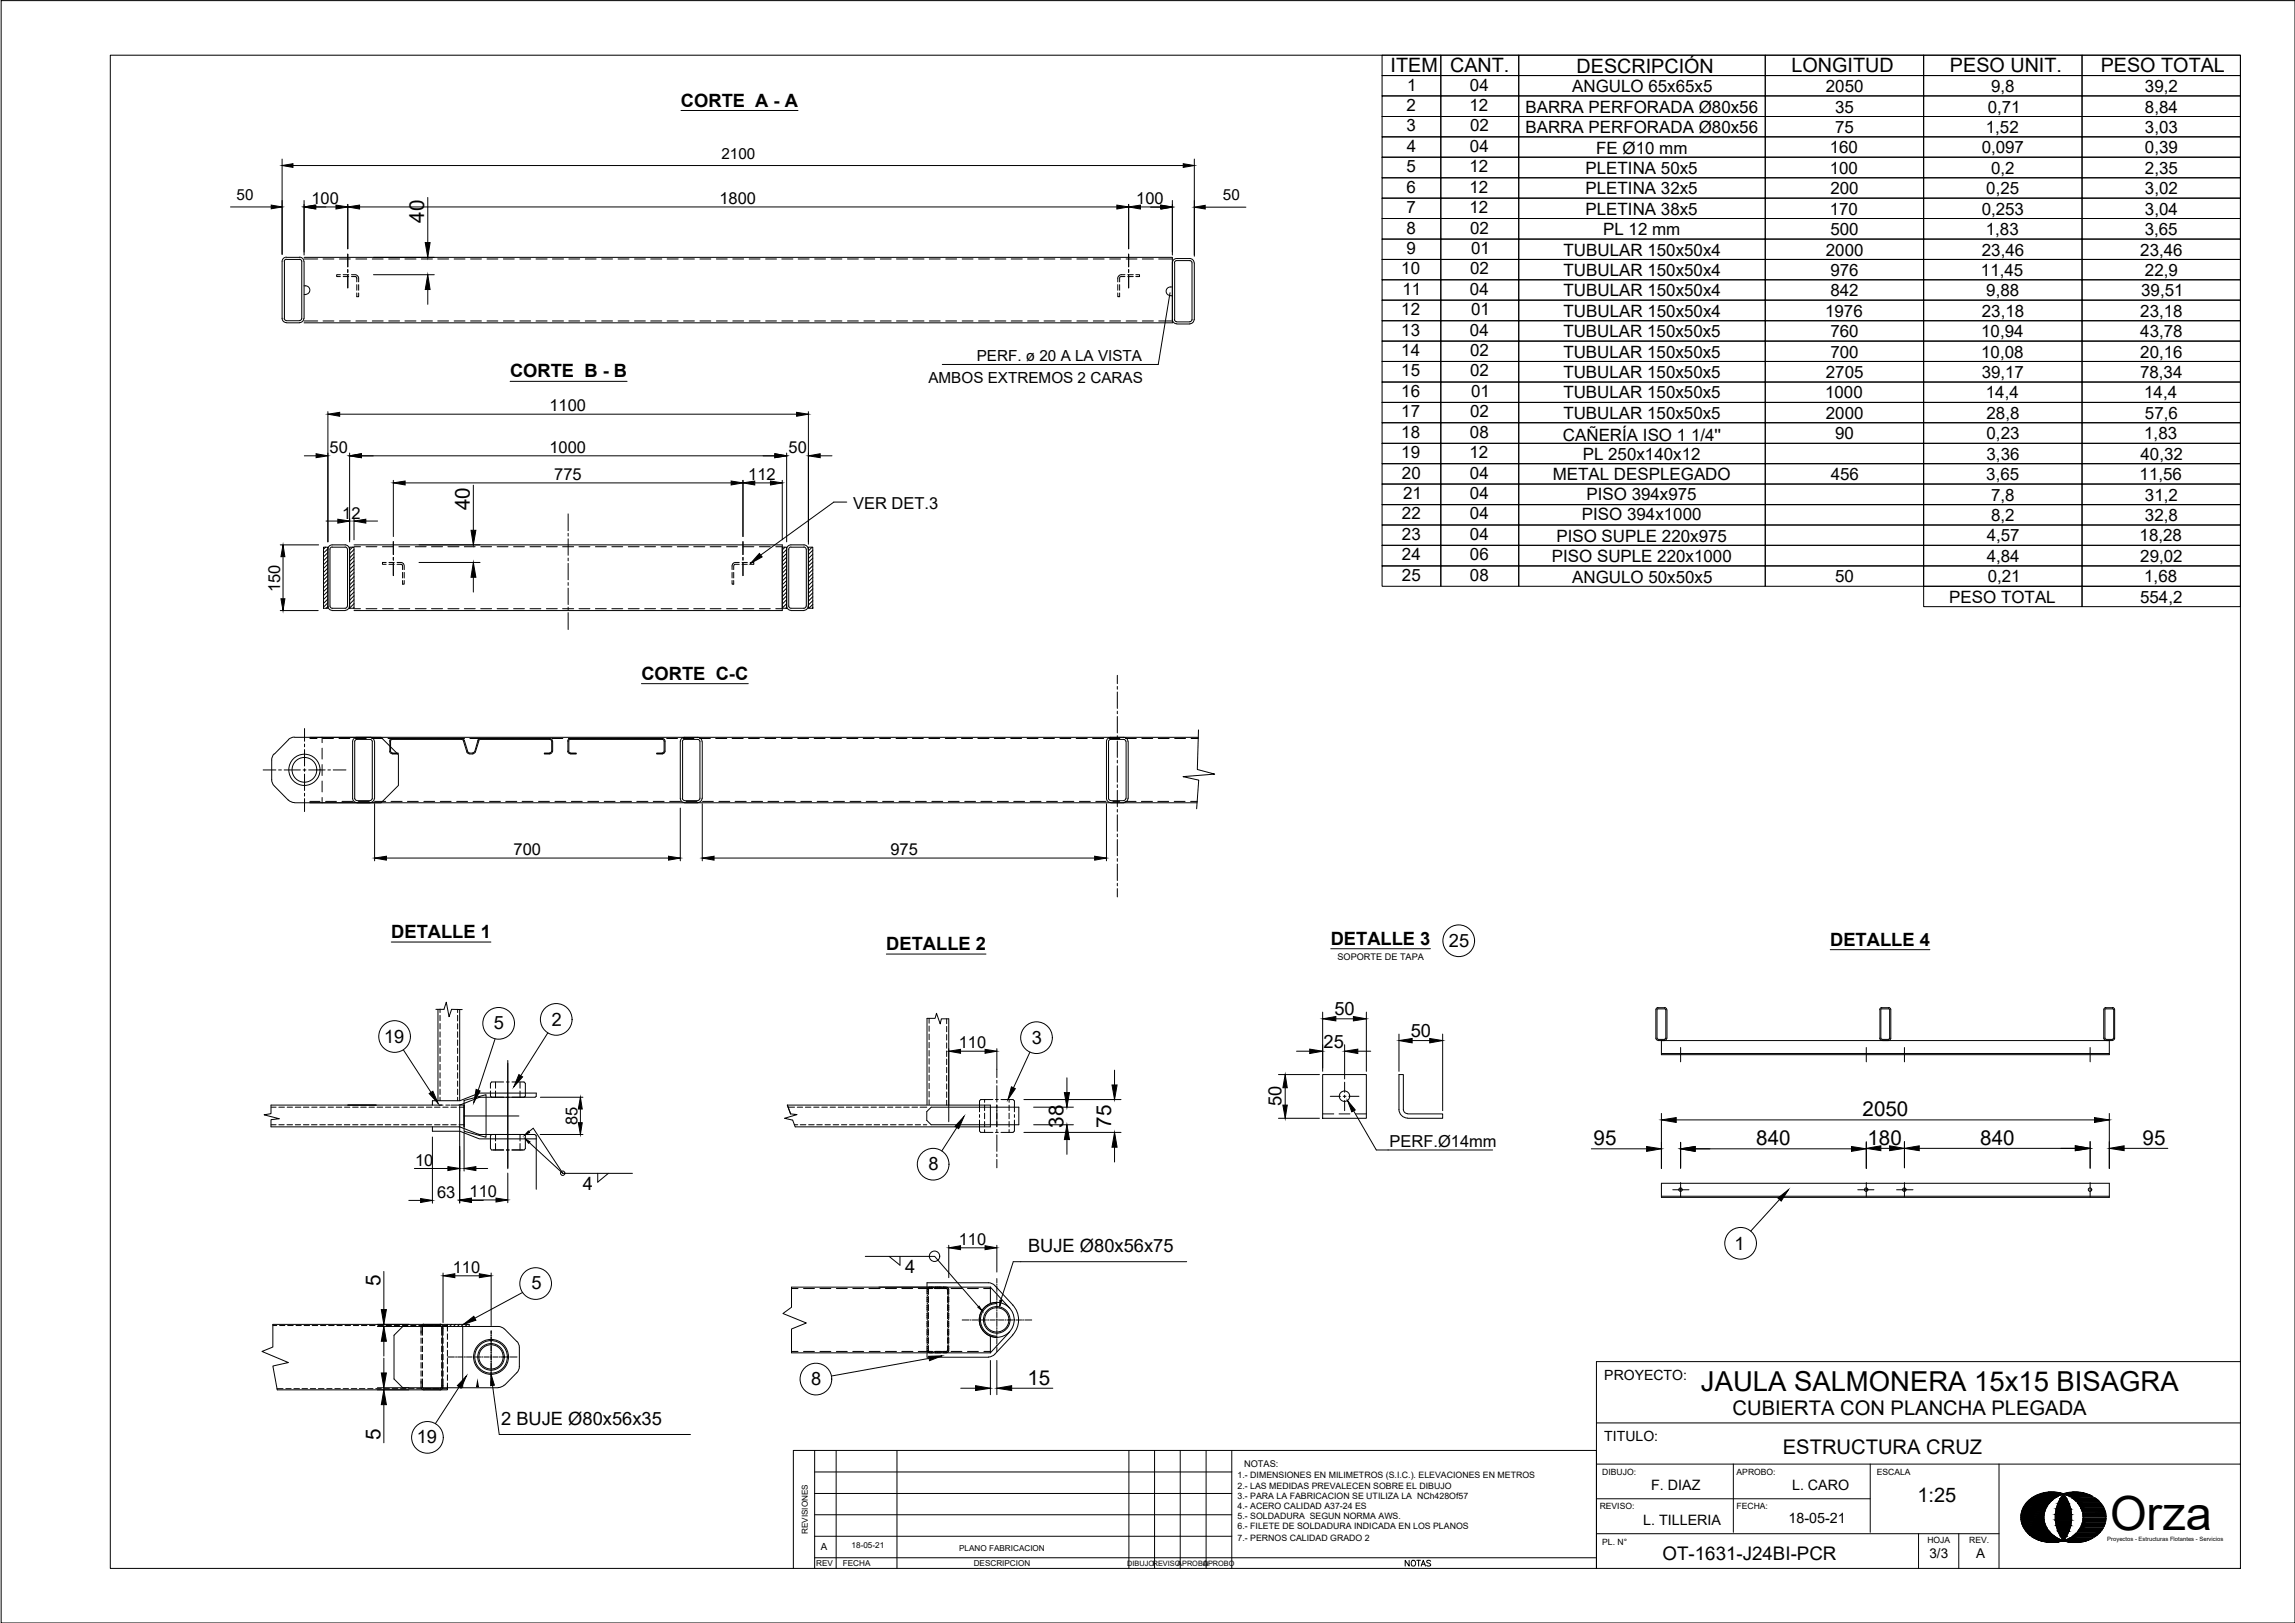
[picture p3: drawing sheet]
<svg xmlns="http://www.w3.org/2000/svg" width="420mm" height="297mm" viewBox="0 0 420 297" stroke-linecap="round" stroke-linejoin="round" font-family="sans-serif">
<defs><g id="words">
<text font-size="8.6" x="386.3" y="279.9">Orza</text>
<text font-size="5" x="311.4" y="254.6">JAULA SALMONERA 15x15 BISAGRA</text>
<g font-size="3.8">
<text x="77.6" y="40.8" transform="rotate(-90 77.6 40.8)">40</text>
<text x="86" y="93.4" transform="rotate(-90 86 93.4)">40</text>
<text x="194.7" y="206.4" transform="rotate(-90 194.7 206.4)">38</text>
<text x="203.4" y="206.4" transform="rotate(-90 203.4 206.4)">75</text>
<text x="291.8" y="209.6">95</text>
<text x="321.5" y="209.6">840</text>
<text x="341" y="204.3">2050</text>
<text x="341.9" y="209.5">180</text>
<text x="362.5" y="209.5">840</text>
<text x="392.3" y="209.5">95</text>
<text x="69.6" y="235.3" transform="rotate(-90 69.6 235.3)">5</text>
<text x="188.1" y="253.4">15</text>
<text x="69.6" y="263.6" transform="rotate(-90 69.6 263.6)">5</text>
</g>
<g font-size="3.7">
<text x="317.2" y="258.9">CUBIERTA CON PLANCHA PLEGADA</text>
<text x="326.4" y="266.1">ESTRUCTURA CRUZ</text>
<text x="351" y="274.8">1:25</text>
</g>
<g font-size="3.6">
<text x="254.6" y="13.2">ITEM</text>
<text x="265.5" y="13.2">CANT.</text>
<text x="288.6" y="13.3">DESCRIPCIÓN</text>
<text x="328" y="13.2">LONGITUD</text>
<text x="357" y="13.2">PESO UNIT.</text>
<text x="384.6" y="13.2">PESO TOTAL</text>
</g>
<g font-size="3.4">
<text x="124.7" y="19.5">CORTE A - A</text>
<text x="93.4" y="69.1">CORTE B - B</text>
<text x="117.4" y="124.4">CORTE C-C</text>
<text x="71.6" y="171.7">DETALLE 1</text>
<text x="162.3" y="173.9">DETALLE 2</text>
<text x="243.6" y="172.9">DETALLE 3</text>
<text x="265.3" y="173.3">25</text>
<text x="335.1" y="173.1">DETALLE 4</text>
<text x="244.3" y="185.8">50</text>
<text x="70.3" y="190.8" transform="rotate(-1 70.3 190.8)">19</text>
<text x="90.4" y="188.4">5</text>
<text x="101" y="187.7" transform="rotate(-1 101 187.7)">2</text>
<text x="188.9" y="191">3</text>
<text x="242.3" y="191.8">25</text>
<text x="258.3" y="189.8">50</text>
<text x="234.6" y="202.5" transform="rotate(-90 234.6 202.5)">50</text>
<text x="170" y="214.2">8</text>
<text x="106.7" y="217.7">4</text>
<text x="165.7" y="232.9">4</text>
<text x="188.2" y="229.2">BUJE Ø80x56x75</text>
<text x="317.5" y="228.7">1</text>
<text x="97.3" y="236">5</text>
<text x="148.5" y="253.5">8</text>
<text x="91.7" y="260.8">2 BUJE Ø80x56x35</text>
<text x="76.3" y="264.1">19</text>
<text x="304.4" y="285.4">OT-1631-J24BI-PCR</text>
</g>
<g font-size="3.1">
<text x="257.6" y="16.6">1</text>
<text x="269.1" y="16.6">04</text>
<text x="287.8" y="16.9">ANGULO 65x65x5</text>
<text x="334.3" y="16.8">2050</text>
<text x="364.5" y="16.8">9,8</text>
<text x="392.7" y="16.8">39,2</text>
<text x="257.5" y="20.3">2</text>
<text x="269" y="20.3">12</text>
<text x="279.3" y="20.6">BARRA PERFORADA Ø80x56</text>
<text x="336" y="20.6">35</text>
<text x="363.9" y="20.6">0,71</text>
<text x="392.7" y="20.6">8,84</text>
<text x="257.5" y="24">3</text>
<text x="257.6" y="27.8">4</text>
<text x="269.1" y="27.8">04</text>
<text x="269.2" y="24">02</text>
<text x="279.3" y="24.4">BARRA PERFORADA Ø80x56</text>
<text x="292.2" y="28.1">FE Ø10 mm</text>
<text x="335" y="28.1">160</text>
<text x="336" y="24.3">75</text>
<text x="362.8" y="28.1">0,097</text>
<text x="363.6" y="24.3">1,52</text>
<text x="392.7" y="24.3">3,03</text>
<text x="392.7" y="28.1">0,39</text>
<text x="257.5" y="31.5">5</text>
<text x="257.5" y="35.2">6</text>
<text x="269" y="31.5">12</text>
<text x="269" y="35.2">12</text>
<text x="290.3" y="31.8">PLETINA 50x5</text>
<text x="290.3" y="35.5">PLETINA 32x5</text>
<text x="335" y="31.8">100</text>
<text x="335.1" y="35.5">200</text>
<text x="363.6" y="35.5">0,25</text>
<text x="364.5" y="31.8">0,2</text>
<text x="392.7" y="31.8">2,35</text>
<text x="392.7" y="35.5">3,02</text>
<text x="257.5" y="39">7</text>
<text x="269" y="39">12</text>
<text x="290.3" y="39.3">PLETINA 38x5</text>
<text x="335" y="39.3">170</text>
<text x="362.8" y="39.3">0,253</text>
<text x="392.7" y="39.3">3,04</text>
<text x="257.5" y="42.7">8</text>
<text x="257.5" y="46.5">9</text>
<text x="269.2" y="42.7">02</text>
<text x="269.3" y="46.5">01</text>
<text x="286.3" y="46.8">TUBULAR 150x50x4</text>
<text x="293.5" y="43">PL 12 mm</text>
<text x="334.3" y="46.8">2000</text>
<text x="335.1" y="43">500</text>
<text x="362.8" y="46.8">23,46</text>
<text x="363.6" y="43">1,83</text>
<text x="391.8" y="46.8">23,46</text>
<text x="392.6" y="43">3,65</text>
<text x="256.5" y="50.2">10</text>
<text x="256.8" y="54">11</text>
<text x="269.1" y="54">04</text>
<text x="269.2" y="50.2">02</text>
<text x="286.3" y="50.5">TUBULAR 150x50x4</text>
<text x="335.1" y="50.5">976</text>
<text x="362.7" y="50.5">11,45</text>
<text x="392.7" y="50.5">22,9</text>
<text x="256.5" y="57.7">12</text>
<text x="269.3" y="57.7">01</text>
<text x="286.3" y="54.2">TUBULAR 150x50x4</text>
<text x="286.3" y="58">TUBULAR 150x50x4</text>
<text x="334.1" y="58">1976</text>
<text x="335.1" y="54.2">842</text>
<text x="362.8" y="58">23,18</text>
<text x="363.6" y="54.2">9,88</text>
<text x="391.8" y="58">23,18</text>
<text x="392" y="54.2">39,51</text>
<text x="256.5" y="61.5">13</text>
<text x="256.5" y="65.2">14</text>
<text x="269.1" y="61.5">04</text>
<text x="269.2" y="65.2">02</text>
<text x="286.2" y="61.7">TUBULAR 150x50x5</text>
<text x="286.2" y="65.4">TUBULAR 150x50x5</text>
<text x="335.1" y="61.7">760</text>
<text x="335.1" y="65.4">700</text>
<text x="362.7" y="61.7">10,94</text>
<text x="362.7" y="65.4">10,08</text>
<text x="391.8" y="61.7">43,78</text>
<text x="391.8" y="65.4">20,16</text>
<text x="256.5" y="68.9">15</text>
<text x="269.2" y="68.9">02</text>
<text x="286.2" y="69.2">TUBULAR 150x50x5</text>
<text x="334.3" y="69.2">2705</text>
<text x="362.8" y="69.2">39,17</text>
<text x="391.8" y="69.2">78,34</text>
<text x="256.5" y="72.6">16</text>
<text x="256.5" y="76.4">17</text>
<text x="269.2" y="76.4">02</text>
<text x="269.3" y="72.6">01</text>
<text x="286.2" y="72.9">TUBULAR 150x50x5</text>
<text x="286.2" y="76.7">TUBULAR 150x50x5</text>
<text x="334.1" y="72.9">1000</text>
<text x="334.3" y="76.7">2000</text>
<text x="363.6" y="72.9">14,4</text>
<text x="363.7" y="76.7">28,8</text>
<text x="392.6" y="72.9">14,4</text>
<text x="392.7" y="76.7">57,6</text>
<text x="256.5" y="80.1">18</text>
<text x="256.5" y="83.8">19</text>
<text x="269" y="83.8">12</text>
<text x="269.1" y="80.1">08</text>
<text x="286.1" y="80.7">CAÑERÍA ISO 1 1/4''</text>
<text x="336" y="80.4">90</text>
<text x="363.7" y="80.4">0,23</text>
<text x="392.6" y="80.4">1,83</text>
<text x="256.7" y="87.6">20</text>
<text x="269.1" y="87.6">04</text>
<text x="284.3" y="87.9">METAL DESPLEGADO</text>
<text x="289.8" y="84.1">PL 250x140x12</text>
<text x="335.2" y="87.9">456</text>
<text x="363.6" y="87.9">3,65</text>
<text x="363.7" y="84.1">3,36</text>
<text x="391.7" y="87.9">11,56</text>
<text x="391.9" y="84.1">40,32</text>
<text x="256.7" y="95.1">22</text>
<text x="256.9" y="91.3">21</text>
<text x="269.1" y="95.1">04</text>
<text x="269.1" y="91.3">04</text>
<text x="289.6" y="95.2">PISO 394x1000</text>
<text x="290.4" y="91.5">PISO 394x975</text>
<text x="364.5" y="95.4">8,2</text>
<text x="364.5" y="91.6">7,8</text>
<text x="392.7" y="95.4">32,8</text>
<text x="392.7" y="91.6">31,2</text>
<text x="256.7" y="98.8">23</text>
<text x="269.1" y="98.8">04</text>
<text x="284.9" y="99.1">PISO SUPLE 220x975</text>
<text x="363.7" y="99.1">4,57</text>
<text x="391.7" y="99.1">18,28</text>
<text x="256.7" y="102.6">24</text>
<text x="256.7" y="106.3">25</text>
<text x="269.1" y="106.3">08</text>
<text x="269.1" y="102.6">06</text>
<text x="284.1" y="102.9">PISO SUPLE 220x1000</text>
<text x="287.8" y="106.6">ANGULO 50x50x5</text>
<text x="336" y="106.6">50</text>
<text x="363.7" y="102.9">4,84</text>
<text x="363.9" y="106.6">0,21</text>
<text x="391.8" y="102.9">29,02</text>
<text x="392.6" y="106.6">1,68</text>
<text x="356.9" y="110.3">PESO TOTAL</text>
<text x="391.8" y="110.3">554,2</text>
</g>
<g font-size="3">
<text x="57" y="37.4">100</text>
<text x="131.7" y="37.4">1800</text>
<text x="208" y="37.4">100</text>
<text x="100.6" y="75.3">1100</text>
<text x="60.3" y="82.9">50</text>
<text x="100.6" y="82.9">1000</text>
<text x="144.4" y="82.9">50</text>
<text x="101.5" y="87.9">775</text>
<text x="137" y="87.9">112</text>
<text x="62.7" y="94.9">12</text>
<text x="156.2" y="93.1">VER DET.3</text>
<text x="51.3" y="108.4" transform="rotate(-90 51.3 108.4)">150</text>
<text x="94" y="156.5">700</text>
<text x="163" y="156.5">975</text>
<text x="175.5" y="191.9">110</text>
<text x="105.7" y="205.9" transform="rotate(-90 105.7 205.9)">85</text>
<text x="254.4" y="210">PERF.Ø14mm</text>
<text x="76" y="213.3">10</text>
<text x="80" y="219.2">63</text>
<text x="86" y="219.1">110</text>
<text x="175.5" y="227.9">110</text>
<text x="82.9" y="232.9">110</text>
</g>
<g font-size="2.8">
<text x="132.1" y="29.1">2100</text>
<text x="43.3" y="36.6">50</text>
<text x="223.9" y="36.7">50</text>
<text x="170" y="70">AMBOS EXTREMOS 2 CARAS</text>
<text x="178.8" y="66">PERF. ø 20 A LA VISTA</text>
</g>
<g font-size="2.6">
<text x="293.7" y="252.5">PROYECTO:</text>
<text x="293.7" y="263.7">TITULO:</text>
<text x="302.3" y="272.7">F. DIAZ</text>
<text x="328.1" y="272.7">L. CARO</text>
<text x="300.8" y="279.1">L. TILLERIA</text>
<text x="327.4" y="278.7">18-05-21</text>
</g>
<g font-size="2.5">
<text x="353.2" y="285.2">3/3</text>
<text x="361.8" y="285.2">A</text>
</g>
<text font-size="1.8" x="150.3" y="283.7">A</text>
<g font-size="1.7">
<text x="244.9" y="175.8">SOPORTE DE TAPA</text>
<text x="227.8" y="268.5">NOTAS:</text>
</g>
<g font-size="1.6">
<text x="226.6" y="270.5">1.- DIMENSIONES EN MILIMETROS (S.I.C.). ELEVACIONES EN METROS</text>
<text x="226.6" y="274.3">3.- PARA LA FABRICACION SE UTILIZA LA NCh428Of57</text>
<text x="226.6" y="272.5">2.- LAS MEDIDAS PREVALECEN SOBRE EL DIBUJO</text>
<text x="293.3" y="270">DIBUJO:</text>
<text x="317.9" y="270">APROBO:</text>
<text x="343.6" y="270">ESCALA</text>
<text x="226.6" y="279.9">6.- FILETE DE SOLDADURA INDICADA EN LOS PLANOS</text>
<text x="226.6" y="276.1">4.- ACERO CALIDAD A37-24 ES</text>
<text x="226.6" y="278">5.- SOLDADURA SEGUN NORMA AWS.</text>
<text x="292.9" y="276.3">REVISO:</text>
<text x="317.9" y="276.3">FECHA:</text>
<text x="226.6" y="282">7.- PERNOS CALIDAD GRADO 2</text>
<text x="293.3" y="282.8">PL. N°</text>
<text x="352.8" y="282.5">HOJA</text>
<text x="360.5" y="282.3">REV.</text>
</g>
<g font-size="1.5">
<text x="147.9" y="280.8" transform="rotate(-90 147.9 280.8)">REVISIONES</text>
<text x="149.4" y="286.5">REV</text>
<text x="154.3" y="286.7">FECHA</text>
<text x="155.9" y="283.3">18-05-21</text>
<text x="175.6" y="283.8">PLANO FABRICACION</text>
<text x="178.3" y="286.6">DESCRIPCION</text>
</g>
<g font-size="1.3">
<text x="206.4" y="286.6">DIBUJOREVISOAPROBO</text>
<text x="220.3" y="286.6">APROBO</text>
</g>
<text font-size="1.1" x="385.8" y="282.1">Proyectos - Estructuras Flotantes - Servicios</text>
</g></defs>
<!-- layer: EJE -->
<g fill="none" stroke="#000" stroke-width=".18">
<path d="M63.7 46.5v2.3M63.7 49.3v.6M63.7 50.3v2.4M206.6 46.5v2.3M206.6 49.3v.6M206.6 50.3v2.4M72 99.1v2.4M104 94.1v3M104 97.6v.5M104 98.6v3M136 99.1v2.4M72 102v.5"/>
<path d="M72 103v2.4M104 102.1v.5M104 103.1v3M104 106.6v.5M104 107.6v3M104 111.1v.5M104 112.1v3.1M136 102v.5M136 103v2.4M55.8 133.3v2.4M55.8 136.2v.5M55.8 137.2v3"/>
<path d="M204.6 123.6v1.5M204.6 125.6v.5M204.6 126.6v3.1M204.6 130.2v.4M204.6 131.1v3M204.6 134.6v.6M204.6 135.6v3M204.6 139.1v.5M48.2 140.9h2.3M51 140.9h.5M52 140.9h3M55.5 140.9h.5"/>
<path d="M55.8 140.7v.5M55.8 141.7v3M55.8 145.2v.5M55.8 146.2v2.3M56.5 140.9h3M60 140.9h.5M61 140.9h2.3M204.6 140.2v3M204.6 143.6v.5M204.6 144.6v3M204.6 148.2v.4M204.6 149.1v3"/>
<path d="M204.6 152.6v.5M204.6 153.7v2.9M204.6 157.1v.5M204.6 158.1v3M204.6 161.7v.4M204.6 162.6v1.6M92.2 198h-2.2l-.2 .3M92.7 198h.5M93.7 198h2.2l.3 .3v2.3l-.3 .2h-2.2M182.5 195.7v1.5M182.5 197.7v.5M182.5 198.7v3"/>
<path d="M246.2 198.1v1.8M307.7 191.7v2.6M341.7 191.7v2.6M348.7 191.7v2.6M382.7 191.7v2.6M89.8 200.6l.2 .2h2.2M92.2 207.6h-2.2l-.2 .3v2.3l.2 .3h2.2M92.7 200.8h.5M92.7 210.5h.5M92.7 207.6h.5M93.7 207.6h2.2l.3 .3v2.3l-.3 .3h-2.2M179.3 205v2l.2 .2h2.3"/>
<path d="M179.3 204v.5M181.8 201.2h-2.3l-.2 .3v2M182.2 201.2h.6M182.2 207.2h.6M182.5 202.2v.5M182.5 203.2v3M182.5 206.7v.5M182.5 207.7v3M182.5 211.2v.5M182.5 212.2v1.5M183.3 201.2h2.2l.2 .3v2M185.7 205v2l-.2 .2h-2.2"/>
<path d="M185.7 204v.5M243.5 200.6h1.9M245.9 200.6h.5M246.2 200.4v.5M246.2 201.4v1.9M246.9 200.6h1.9M306.2 217.7h3M307.7 216.4v2.6M340.1 217.7h3M341.7 216.4v2.6M347.2 217.7h3M348.7 216.4v2.6"/>
<path d="M382.7 216.4v2.6M182.5 234v.8M182.5 235v.2M182.5 235.4v1M182.5 236.6v.2M182.5 237v1M182.5 238.2v.2M182.5 238.6v1M182.5 239.8v.2M81.9 248.4h1.3M83.4 248.4h.2M83.8 248.4h1"/>
<path d="M85 248.4h.2M85.4 248.4h1M86.6 248.4h.2M87 248.4h1M88.2 248.4h.2M88.6 248.4h1M89.8 248.4h.2M89.9 243.6v.5M89.9 244.3v.2M89.9 244.7v1M89.9 245.9v.2M89.9 246.3v1"/>
<path d="M89.9 247.5v.2M89.9 247.9v1M89.9 249.1v.2M89.9 249.5v1M89.9 250.7v.2M89.9 251.1v1M89.9 252.3v.2M89.9 252.7v.5M90.2 248.4h1M91.4 248.4h.2M91.8 248.4h1M93 248.4h.2"/>
<path d="M93.4 248.4h1.3M176.1 241.6h1.3M177.6 241.6h.2M178 241.6h1M179.2 241.6h.2M179.6 241.6h1M180.8 241.6h.2M181.2 241.6h1M182.4 241.6h.2M182.5 240.2v1M182.5 241.4v.2M182.5 241.8v1"/>
<path d="M182.5 243v.2M182.5 243.4v1M182.5 244.6v.2M182.5 245v1M182.5 246.2v.2M182.5 246.6v.8M182.8 241.6h1M184 241.6h.2M184.4 241.6h1M185.6 241.6h.2M186 241.6h1M187.2 241.6h.2"/>
<path d="M187.6 241.6h1.3"/>
</g>
<!-- layer: SEG -->
<g fill="none" stroke="#000" stroke-width=".18">
<path d="M55.7 47.4h2.5M55.7 58.7h2.5M59.1 47.4h2M59.1 58.7h2M62.1 47.4h2M62.1 58.7h2M65.2 47.4h1.9M65.2 58.7h1.9M68.2 47.4h1.9M68.2 58.7h1.9M71.2 47.4h2M71.2 58.7h2"/>
<path d="M74.1 47.4h2.1M74.1 58.7h2.1M77.1 47.4h2.1M77.1 58.7h2.1M80.1 47.4h2M80.1 58.7h2M83.1 47.4h2M83.1 58.7h2M86.1 47.4h2M86.1 58.7h2M89.2 47.4h1.9M89.2 58.7h1.9"/>
<path d="M92.2 47.4h1.9M92.2 58.7h1.9M95.2 47.4h2M95.2 58.7h2M98.1 47.4h2.1M98.1 58.7h2.1M101.1 47.4h2.1M101.1 58.7h2.1M104.1 47.4h2M104.1 58.7h2M107.1 47.4h2M107.1 58.7h2"/>
<path d="M110.2 47.4h1.9M110.2 58.7h1.9M113.2 47.4h1.9M113.2 58.7h1.9M116.2 47.4h2M116.2 58.7h2M119.1 47.4h2.1M119.1 58.7h2.1M122.1 47.4h2.1M122.1 58.7h2.1M125.1 47.4h2M125.1 58.7h2"/>
<path d="M128.1 47.4h2M128.1 58.7h2M131.1 47.4h2M131.1 58.7h2M134.2 47.4h1.9M134.2 58.7h1.9M137.2 47.4h1.9M137.2 58.7h1.9M140.2 47.4h2M140.2 58.7h2M143.1 47.4h2.1M143.1 58.7h2.1"/>
<path d="M146.1 47.4h2M146.1 58.7h2M149.1 47.4h2M149.1 58.7h2M152.1 47.4h2M152.1 58.7h2M155.2 47.4h1.9M155.2 58.7h1.9M158.2 47.4h1.9M158.2 58.7h1.9M161.2 47.4h2M161.2 58.7h2"/>
<path d="M164.1 47.4h2.1M164.1 58.7h2.1M167.1 47.4h2.1M167.1 58.7h2.1M170.1 47.4h2M170.1 58.7h2M173.1 47.4h2M173.1 58.7h2M176.1 47.4h2M176.1 58.7h2M179.2 47.4h1.9M179.2 58.7h1.9"/>
<path d="M182.2 47.4h2M182.2 58.7h2M185.1 47.4h2.1M185.1 58.7h2.1M188.1 47.4h2.1M188.1 58.7h2.1M191.1 47.4h2M191.1 58.7h2M194.1 47.4h2M194.1 58.7h2M197.1 47.4h2M197.1 58.7h2"/>
<path d="M200.2 47.4h1.9M200.2 58.7h1.9M203.2 47.4h1.9M203.2 58.7h1.9M206.2 47.4h2M206.2 58.7h2M209.1 47.4h2.1M209.1 58.7h2.1M212.1 47.4h2.5M212.1 58.7h2.5M64.8 100.1h1.2M64.8 111.4h1.2"/>
<path d="M67 100.1h2M67 111.4h2M70 100.1h2M70 111.4h2M73 100.1h2M73 111.4h2M76 100.1h2M76 111.4h2M79 100.1h2M79 111.4h2M82 100.1h2M82 111.4h2"/>
<path d="M85 100.1h2M85 111.4h2M88 100.1h2M88 111.4h2M91 100.1h2M91 111.4h2M94 100.1h2M94 111.4h2M97 100.1h2M97 111.4h2M100 100.1h2M100 111.4h2"/>
<path d="M103 100.1h2M103 111.4h2M106 100.1h2M106 111.4h2M109 100.1h2M109 111.4h2M112 100.1h2M112 111.4h2M115 100.1h2M115 111.4h2M118 100.1h2M118 111.4h2"/>
<path d="M121 100.1h2M121 111.4h2M124 100.1h2M124 111.4h2M127 100.1h2M127 111.4h2M130 100.1h2M130 111.4h2M133 100.1h2M133 111.4h2M136 100.1h2M136 111.4h2"/>
<path d="M139 100.1h2M139 111.4h2M142 100.1h1.2M142 111.4h1.2M56.7 135.2h1.3M59 134.9v1M59 136.9v2M59 139.9v2M59.1 135.2h1.9M62.1 135.2h2M65 135.2h2.1M68 135.2h2.1"/>
<path d="M71 135.2h2M74 135.2h2M77 135.2h2M80.1 135.2h1.9M83.1 135.2h1.9M86 135.2h2.1M89 135.2h2.1M92 135.2h2M95 135.2h2M98 135.2h2M101 135.2h2M104.1 135.2h1.9"/>
<path d="M107.1 135.2h2M110 135.2h2.1M113 135.2h2.1M116 135.2h2M119 135.2h2M122 135.2h2M125.1 135.2h1.9M128.1 135.2h1.9M131 135.2h2.1M134 135.2h2.1M137 135.2h2M140 135.2h2"/>
<path d="M143 135.2h2M146.1 135.2h1.9M149.1 135.2h1.9M152.1 135.2h2M155 135.2h2.1M158 135.2h2M161 135.2h2M164 135.2h2M167 135.2h2M170.1 135.2h1.9M173.1 135.2h1.9M176 135.2h2.1"/>
<path d="M179 135.2h2.1M182 135.2h2M185 135.2h2M188 135.2h2M191.1 135.2h1.9M194.1 135.2h1.9M197 135.2h2.1M200 135.2h2.1M203 135.2h2M206 135.2h2M209 135.2h2M212 135.2h2"/>
<path d="M215.1 135.2h1.9M218.1 135.2h1.3M56.7 146.7h1.9M59 142.9v2M59 146v.9M59.6 146.7h2M62.6 146.7h2M65.6 146.7h2M68.6 146.7h2M71.6 146.7h2M74.6 146.7h2M77.6 146.7h2"/>
<path d="M80.6 146.7h2M83.6 146.7h2M86.6 146.7h2M89.6 146.7h2M92.6 146.7h2M95.6 146.7h2M98.6 146.7h2M101.6 146.7h2M104.6 146.7h2M107.6 146.7h2M110.6 146.7h2M113.6 146.7h2"/>
<path d="M116.6 146.7h2M119.6 146.7h2M122.6 146.7h2M125.6 146.7h2M128.6 146.7h2M131.6 146.7h2M134.6 146.7h2M137.6 146.7h2M140.6 146.7h2M143.6 146.7h2M146.6 146.7h2M149.6 146.7h2"/>
<path d="M152.6 146.7h2M155.6 146.7h2M158.6 146.7h2M161.6 146.7h2M164.6 146.7h2M167.6 146.7h2M170.6 146.7h2M173.6 146.7h2M176.6 146.7h2M179.6 146.7h2M182.6 146.7h2M185.6 146.7h2"/>
<path d="M188.6 146.7h2M191.6 146.7h2M194.6 146.7h2M197.6 146.7h2M200.6 146.7h1.9M203.8 146.7h1.2M206 146.7h2M209 146.7h2M212 146.7h2M215 146.7h2M218 146.7h1.2M242.1 203.9h2.1"/>
<path d="M245.2 203.9h1.9M248.2 203.9h1.9M144.9 235.8h1.2M147.1 235.8h2M150.1 235.8h2M153.1 235.8h2M156.1 235.8h2M159.1 235.8h2M162.1 235.8h2M165.1 235.8h2M168.1 235.8h2M171.1 235.8h2"/>
<path d="M174.1 235.8h2M177.1 235.8h2M180.1 235.8h1.2M144.9 247.3h1.2M147.1 247.3h2M150.1 247.3h2M153.1 247.3h2M156.1 247.3h2M159.1 247.3h2M162.1 247.3h2M165.1 247.3h2M168.1 247.3h2"/>
<path d="M171.1 247.3h2M174.1 247.3h2M177.1 247.3h2M180.1 247.3h1.2"/>
</g>
<!-- layer: D -->
<g fill="none" stroke="#000" stroke-width=".18">
<path d="M.2 .1h420v296.9h-420zM42.2 37.9h7.5M51.6 29.1v17.5M53.6 30.3h163M55.7 36.7v10M57.7 37.9h3.8M63.7 37.4v8.1M65.8 37.9h138.7M206.6 37.4v8.1M208.8 37.9h3.8M214.6 36.7v10M218.7 29.1v17.8"/>
<path d="M220.6 37.9h7.5M60 75.3v23.9M62.2 75.8h83.6M148 75.3v24.3M51.3 99.7h7M55.7 83.4h2.2M59.7 95.4h2.1M64 82.9v16.3M64.8 94.9v3.9M66.2 83.4h75.7M67 95.4h2.1M72 87.9v10.3"/>
<path d="M74.2 88.4h59.7M136 87.9v10.3M138.2 88.4h2.9M143.2 87.9v10.9M144 82.9v16.3M150.2 83.4h2.1M51.3 111.7h7M51.8 101.9v7.7M59.6 100.1l-.4 .4M60 100.4l-.8 .8M60 101.1l-.8 .8M60 101.8l-.8 .8"/>
<path d="M60 102.6l-.8 .8M60 103.2l-.8 .8M60 104l-.8 .8M60 104.7l-.8 .8M60 105.4l-.8 .8M60 106.1l-.8 .8M60 106.8l-.8 .8M60 107.5l-.8 .8M60 108.2l-.8 .8M60 108.9l-.8 .8M60 109.6l-.8 .8M60 110.3l-.8 .8"/>
<path d="M60 111l-.3 .3M64.6 100.1l-.6 .6M64.8 100.6l-.8 .8M64.8 101.3l-.8 .8M64.8 102l-.8 .8M64.8 103.4l-.8 .8M64.8 105.5l-.8 .8M64.8 102.7l-.8 .8M64.8 104.1l-.8 .8M64.8 104.8l-.8 .8M64.8 106.2l-.8 .8M64.8 106.9l-.8 .8"/>
<path d="M64.8 107.6l-.8 .8M64.8 108.4l-.8 .8M64.8 109l-.8 .8M64.8 109.8l-.8 .8M64.8 110.5l-.8 .8M64.8 111.2l-.2 .1M143.7 100.1l-.5 .6M144 104.8l-.8 .8M144 105.5l-.8 .8M144 106.9l-.8 .8M144 108.4l-.8 .8M144 109l-.8 .8"/>
<path d="M144 109.8l-.8 .8M144 111.2l-.2 .1M144 100.6l-.8 .8M144 101.3l-.8 .8M144 102l-.8 .8M144 102.7l-.8 .8M144 103.4l-.8 .8M144 104.1l-.8 .8M144 106.2l-.8 .8M144 107.6l-.8 .8M144 110.5l-.8 .8M148.7 100.1l-.7 .7"/>
<path d="M148.8 111.3h.1M148.8 100.7l-.8 .8M148.8 101.4l-.8 .8M148.8 102.1l-.8 .8M148.8 102.9l-.8 .7M148.8 103.5l-.8 .8M148.8 104.3l-.8 .8M148.8 105l-.8 .8M148.8 105.6l-.8 .9M148.8 106.4l-.8 .8M148.8 107.1l-.8 .8M148.8 107.8l-.8 .8"/>
<path d="M148.8 108.5l-.8 .8M148.8 109.2l-.8 .8M148.8 109.9l-.8 .8M148.8 110.6l-.7 .7M56.7 134.9h162.7M219.4 133.6l-.2 7.2 3.2 .9-5.8 .4 2.9 .7-.4 5.2M56.7 146.9h162.5M68.6 147.1v10.5M70.7 157h51.7M124.5 147.9v9.7M128.6 147.1v10.5M130.7 157h69.7"/>
<path d="M202.6 147.1v10.5M237.4 192.4h2.4M242.1 191.2v4.9M246.2 191.2v6.3M248.6 192.4h2.4M247.8 203.3l4.2 7.2h21.3M304.2 218.9h82M304.2 216.6h82M304.2 219.1h82"/>
<circle cx="307.7" cy="217.7" r=".32"/>
<circle cx="341.7" cy="217.7" r=".32"/>
<circle cx="348.6" cy="217.7" r=".32"/>
<circle cx="382.6" cy="217.7" r=".32"/>
</g>
<g fill="#000" stroke="#000" stroke-width=".18">
<path d="M49.7 37.5l1.9 .4-1.9 .3zM51.6 30.3l2-.3v.6zM55.7 37.9l2-.4v.7zM55.7 37.9l2.1-.4v.8zM61.5 37.5l2.2 .4-2.2 .4zM63.7 37.9l2.1-.4v.8zM204.5 37.5l2.1 .4-2.1 .4zM206.6 37.9l2.2-.4v.8zM212.5 37.5l2.1 .4-2.1 .4zM212.6 37.6l2 .3-2 .4zM216.6 30l2.1 .3-2.1 .3zM218.7 37.9l1.9-.3v.7z"/>
<path d="M60 75.8l2.2-.3v.7zM145.8 75.5l2.2 .3-2.2 .4zM57.9 83l2.1 .4-2.1 .4zM61.8 95l2.2 .4-2.2 .3zM64 83.4l2.2-.4v.8zM64.8 95.4l2.2-.4v.7zM72 88.4l2.2-.4v.8zM133.9 88l2.1 .4-2.1 .4zM136 88.4l2.2-.4v.8zM141.1 88l2.1 .4-2.1 .4zM141.9 83l2.1 .4-2.1 .4zM148 83.4l2.2-.4v.8z"/>
<path d="M51.8 99.7l.4 2.2h-.8zM51.4 109.6h.8l-.4 2.1zM68.6 157l2.1-.3v.7zM122.4 156.7l2.1 .3-2.1 .4zM128.6 157l2.1-.3v.7zM200.4 156.7l2.2 .3-2.2 .4zM239.8 192l2.3 .4-2.3 .4zM246.2 192.4l2.4-.4v.8zM246.7 201.5l1.4 1.6-.6 .4z"/>
</g>
<!-- layer: 2 -->
<g fill="none" stroke="#000" stroke-width=".18">
<path d="M51.6 47.9v10.4a.78 .78 0 0 0 .8 .7M52 58.3l.2 .3 .2 .1M52.1 47.9v10.4M52.4 47.1a.78 .78 0 0 0-.8 .7M52.5 59.1h2.4M52.5 47.1h2.4M52.5 58.7h2.4M54.8 47.4l.4 .2v.2M54.8 47.1a.78 .78 0 0 1 .8 .7M54.9 47.5l-2.5-.1-.3 .2-.1 .2M55.2 47.9v10.4l-.2 .3-.2 .1M55.6 58.3a.78 .78 0 0 1-.8 .7"/>
<path d="M55.7 59.1h158.9M55.7 47.1h158.9M55.7 47.9v10.4M55.7 52.3h.3M55.7 53.9h.3M55.9 52.3a.78 .78 0 0 1 .8 .8 .78 .78 0 0 1-.8 .8M214.3 54.1h.3M214.6 58.5a.78 .78 0 0 0 .8 .8M214.6 52.5a.82 .82 0 0 0-1.1 .6 .82 .82 0 0 0 .8 1M215 58.5l.1 .2 .3 .2M215.1 48.1v10.4M215.4 58.9h2.4"/>
<path d="M215.4 59.3h2.4M217.8 47.7l.4 .2v.2v10.4M217.8 47.3a.78 .78 0 0 1 .8 .8M217.8 47.7h-2.4l-.3 .2-.1 .2M217.8 47.3h-2.4a.78 .78 0 0 0-.8 .8v10.4M218.2 58.5l-.2 .3-.2 .1M218.6 58.5a.78 .78 0 0 1-.8 .8M218.7 48.1v10.4M63.2 99.7a.78 .78 0 0 1 .8 .8M63.2 99.7h-2.4a.78 .78 0 0 0-.8 .8v10.4M64.8 99.7h78.4M59.2 100.1h.8v11.2h-.8z"/>
<path d="M60 110.9a.78 .78 0 0 0 .8 .8M60.4 110.9l.1 .2 .3 .2h2.4M60.8 100.1l-.3 .2-.1 .2v10.4M60.8 111.7h2.4M60.8 100.1h2.4M63.2 100.1l.2 .1 .2 .3M63.6 110.9l-.1 .2-.3 .2M63.6 100.5v10.4M64 110.9a.78 .78 0 0 1-.8 .8M64 100.1h.8v11.2h-.8zM64 100.5v10.4M64.8 111.7h78.4"/>
<path d="M143.2 100.1h.8v11.2h-.8zM144 110.9a.78 .78 0 0 0 .8 .8M144.4 110.9l.2 .4h.2h2.4h.2l.2-.4M144.8 100.1l-.3 .2-.1 .2v10.4M144.8 111.7h2.4M144.8 100.1h2.4M147.2 100.1l.3 .2 .1 .2M147.6 100.5v10.4M148 100.5a.78 .78 0 0 0-.8-.8h-2.4a.78 .78 0 0 0-.8 .8v10.4M148 110.9a.78 .78 0 0 1-.8 .8M148 100.1h.8v11.2h-.8zM148 100.5v10.4"/>
<path d="M50.2 137.9l-.3 .6-.2 .6v3.6M52.8 135.4l-2.6 2.6M53.9 134.9l-.6 .1-.5 .4M53.9 134.9h15.9l3.1 3.2v5.6l-3.1 3.2h-15.9M67.8 135.3l.2 .1 .2 .3v10.4M67.8 134.9a.78 .78 0 0 1 .7 .8M67.8 135.3h-2.5l-.3 .2-.1 .2v10.4M67.8 134.9h-2.5a.78 .78 0 0 0-.7 .8v10.4M68.6 135.7v10.4M71.3 137.5l.1 .2 .4 .3M71.5 137.5l.3 .3M71.8 135.2h-.2l-.3 .4 .1 1.9"/>
<path d="M71.8 135.3l-.3 .3v1.9M71.8 135.2h12.7l.5 .3M71.8 137.8h1.1v.2h-1.1M71.8 135.3h12.7l.3 .3M84.8 135.6l.7 2M85 135.5l.6 2.1M85.4 137.6l.5 .4M85.6 137.6l.3 .2M85.9 137.8h.7M85.9 138h.7M86.9 137.6l-.3 .2M87 137.6l-.4 .4"/>
<path d="M87.5 135.5l-.6 2.1M87.7 135.6l-.7 2M100.6 135.2h.3l.2 .4M100.6 135.3l.4 .3M100.7 135.2h-12.8l-.4 .3M100.7 135.3h-12.8l-.3 .3M100.7 137.8h-1v.2h1M101 137.5l-.4 .3M101 135.7v1.8M101.1 137.5l-.2 .4-.3 .1M101.2 135.7v1.8M103.9 137.5l.1 .2 .4 .3"/>
<path d="M104 135.7v1.8M104.1 137.5l.3 .3M104.1 135.7v1.8M104.4 135.3l-.3 .3M104.4 135.2h-.2l-.3 .4M104.4 137.8h1.1v.2h-1.1M104.4 135.3h16.9M104.4 135.2h16.9M121.3 135.3l.3 .3v1.9M121.3 135.2h.2l.3 .4v1.9M121.3 137.8h-1.1v.2h1.1M121.6 137.5l-.3 .3"/>
<path d="M121.8 137.5l-.3 .4-.2 .1M125 135.7v10.4M125.3 134.9a.78 .78 0 0 0-.8 .8v10.4M125.3 135.3l-.3 .2-.1 .2M125.3 134.9h2.4a.78 .78 0 0 1 .8 .8M125.3 135.3h2.4l.2 .1 .2 .3v10.4M128.6 135.7v10.4M206.5 135.7a.78 .78 0 0 0-.8-.8h-2.4a.78 .78 0 0 0-.7 .8v10.4M206.5 135.7v10.4M49.7 142.7l.2 .6 .3 .5M50.2 143.9l2.6 2.6M52.8 146.4l.5 .4 .6 .1"/>
<path d="M64.6 146.1a.78 .78 0 0 0 .7 .8M64.9 146.1l.2 .3 .2 .1M65.4 146.5h2.4M65.4 146.9h2.4M68.2 146.1l-.1 .2-.3 .2M68.5 146.1a.78 .78 0 0 1-.7 .8M124.5 146.1a.78 .78 0 0 0 .8 .8M124.9 146.1l.1 .2 .3 .2M125.3 146.5h2.5M125.3 146.9h2.5M128.1 146.1l-.2 .3-.2 .1M128.5 146.1a.78 .78 0 0 1-.8 .8"/>
<path d="M202.6 146.1a.78 .78 0 0 0 .7 .8M202.9 146.1v-10.4l.1-.2 .3-.2h2.4l.4 .2v.2l.1 10.4M202.9 146.1l.1 .2 .3 .2M203.4 146.5h2.3M203.4 146.9h2.3M206.1 146.1l-.2 .3-.2 .1M206.5 146.1a.78 .78 0 0 1-.8 .8M79.8 184.7h1.5l.4-1.3 .5 2.7 .5-1.4 1.9 .1M80.2 184.7v16.8M84.2 184.8v16.7M169.7 186.4v15.8M173.7 186.5v15.8"/>
<path d="M242.1 196.7h8v8h-8zM79.2 206.3v.7h5l3.6 1.4h10.4v-.5l-.3-.3h-10.3M80.9 202.3h-31.3v1.5l-1.3 .2 2.8 .8-1.5 .1v1.3h34.5M82.6 202.3h2.4v3.9M84.1 206.2l.2 .1M84.3 202.2h-.2M84.3 206.3l3.3 1.3M85 201.4l4-1.1v7.8l-4-1.1zM87.6 200.9l-3.3 1.3M87.9 200.8l-.3 .1M87.9 200.8h-.2M87.9 200.8h10.1l.2-.2v-.5h-10.4l-3.6 1.4h-5v.8"/>
<path d="M181.3 202.3h-37.2l.6 1.6 1.2 .1-2.3 .7 1.5 .3 .5 1.2h35.7M256.1 203a1.59 1.59 0 0 0 1.6 1.6M256.1 203.1v-6.4h.8v6.4M256.9 203a.78 .78 0 0 0 .8 .8M257.7 203.9h6.4v.8h-6.4M169.7 235.6v-.8h11.6l.8 .5 3.4 3.6M181.3 235.6h-36.4v3.7l-1.6 1.1 4.3 1.7-2.7 1.1v4.4h36.4M181.3 235.6l3.6 3.8M181.3 235.6v3M185.4 238.8a4 4 0 0 1 0 5.5M77.1 252.8v1.1l.2 .4 3.3 .1 .4-.3 .1-.2M77.3 253v.9l.3 .2"/>
<path d="M77.6 242.3l-.4 .3-.1 1.4M77.6 254.2h3M77.6 242.4h3M80.6 242.3l.2 .1 .3 .4M80.8 253.9l-.2 .2M80.8 242.8l-.2-.2h-3l-.3 .2v1M80.9 242.9v.3M80.9 253.6v.3M81 242.8v11.2M81.1 242.9v.3M81.1 253.6v.3M81.9 243.2v-.8h-31.9v4.1l-2 .8 4.8 2.1-2.8 .6 .8 4.4h31.1v-.8"/>
<path d="M84.7 242.8v11.2M92.3 253.5l-.5 .3-.6 .1M92.3 243.2l-.5-.3-.6-.1h-17.5l-1.6 1.6v8l1.6 1.6h17.5M92.4 243.2l2.2 2.3M94.6 245.5l.4 .5 .1 .6-.1 3.8-.4 .8-2.2 2.3M169.7 248.4h11.3M169.7 247.6v.8M181.3 244.5v3.1M184.9 243.7l-3.6 3.9M185.5 244.3l-3.4 3.5-.5 .4-.6 .2"/>
<circle cx="55.7" cy="140.9" r="2.27"/>
<circle cx="55.7" cy="140.9" r="2.86"/>
<circle cx="246.1" cy="200.6" r=".95"/>
<circle cx="89.9" cy="248.3" r="3.2"/>
<circle cx="89.9" cy="248.3" r="2.98"/>
<circle cx="89.9" cy="248.3" r="2.22"/>
<circle cx="89.9" cy="248.3" r="2.43"/>
</g>
<!-- layer: S -->
<g fill="none" stroke="#000" stroke-width=".18">
<path d="M80.6 184.7v.6M80.6 185.8v1M80.6 187.3v1M80.6 188.8v1M80.6 190.3v1M80.6 191.8v1M80.6 193.3v1M80.6 194.8v1M80.6 196.3v1M80.6 197.8v1M80.6 199.3v1M83.8 184.7v.6"/>
<path d="M83.8 185.8v1M83.8 187.4v.9M83.8 188.8v1.1M83.8 190.3v1M83.8 191.8v1M83.8 193.3v1M83.8 194.8v1M83.8 196.3v1M83.8 197.9v.9M83.8 199.3v1M89.8 198.3v.9M89.8 199.7v.9"/>
<path d="M90.7 198v1.2M90.7 199.7v1.1M95.2 198v1.2M95.2 199.7v1.1M170.1 186.4v.9M170.1 187.8v1M170.1 189.3v1M170.1 190.8v1M170.1 192.3v1M170.1 193.7v1.1M170.1 195.3v1M170.1 196.8v1"/>
<path d="M170.1 198.3v.9M170.1 199.8v1M173.3 186.5v.9M173.3 187.9v.9M173.3 189.3v1.1M173.3 190.9v.9M173.3 192.3v1.1M173.3 193.8v1M173.3 195.4v.9M173.3 196.8v1.1M173.3 198.4v.9M173.3 199.8v1.1"/>
<path d="M49.6 205.9h.9M49.7 202.6h.8M51.1 202.6h1M51.1 205.9h.9M52.5 205.9h1.1M52.6 202.6h1M54.1 202.6h1M54.1 205.9h.9M55.5 202.6h1.1M55.5 205.9h1.1M57 205.9h1M57.1 202.6h.9"/>
<path d="M58.5 202.6h1.1M58.5 205.9h1.1M60 205.9h1M60.1 202.6h.9M61.6 202.6h1M61.6 205.9h.9M63 205.9h1.1M63.1 202.6h1M64.6 202.6h1M64.6 205.9h.9M66 202.6h1.1M66 205.9h1.1"/>
<path d="M67.5 205.9h1M67.6 202.6h.9M69 202.6h1.1M69 205.9h1.1M70.5 205.9h1M70.6 202.6h.9M72.1 202.6h1M72.1 205.9h.9M73.5 205.9h1M73.6 202.6h.9M75.1 202.6h1M75.1 205.9h.9"/>
<path d="M76.5 202.6h1.1M76.5 205.9h1.1M78.1 202.6h1M78.1 205.9h.9M79.5 202.6h1.1M79.5 205.9h1.1M80.4 202.3h.7M80.6 200.8v.7M81 205.9h1M81.1 202.6h.9M81.6 202.3h.7M82.6 202.6h1"/>
<path d="M82.6 205.9h.9M83.8 200.8v.7M84 205.9h1M84.1 202.6h.9M90.7 207.6v1.2M90.7 209.3v1.2M95.2 207.6v1.2M95.2 209.3v1.2M144.3 202.6h1.2M145.4 205.9h.7M146 202.6h.9M146.5 205.9h1"/>
<path d="M147.4 202.6h1.1M148 205.9h1.1M149 202.6h.9M149.5 205.9h1M150.5 202.6h1M151 205.9h1M152 202.6h1M152.5 205.9h1M153.5 202.6h1M154.1 205.9h.9M154.9 202.6h1.1M155.5 205.9h1"/>
<path d="M156.5 202.6h.9M157 205.9h1M157.9 202.6h1.1M158.5 205.9h1.1M159.5 202.6h.9M160 205.9h1M161 202.6h1M161.5 205.9h1M162.5 202.6h.9M163 205.9h1M164 202.6h1M164.5 205.9h1"/>
<path d="M165.4 202.6h1.1M166 205.9h1M167 202.6h1M167.6 205.9h.9M168.4 202.6h1.3M169 205.9h.7M170.1 201.3v.9M173.3 201.4v.9M180.3 201.2v.5M180.3 202.3v1M180.3 203.7v1.1M180.3 205.3v.9"/>
<path d="M180.3 206.7v.5M182.5 202.3v1M182.5 203.7v1.1M182.5 205.3v.9M184.7 201.2v.5M184.7 202.3v1M184.7 203.7v1.1M184.7 205.3v.9M184.7 206.7v.5M169.7 237.3v1M169.7 238.8v1M170 237.3v1"/>
<path d="M170 238.8v1M170 236.2l-.3 .3M170 236.6l-.3 .2M170 236.9l-.3 .3M170 237.3l-.3 .2M170 237.6l-.3 .3M170 238l-.3 .2M170 238.4l-.3 .2M170 238.7l-.3 .3M170 239.1l-.3 .2M170 239.5l-.3 .2M170 239.8l-.3 .3"/>
<path d="M170.2 235.6l-.5 .5M170.6 235.6l-.3 .2M170.7 235.6h-.6l-.3 .2-.1 1M170.9 235.6l-.2 .2h-.6l-.1 .2v.8M171.2 235.6h1M171.2 235.8h1M171.3 235.6l-.2 .2M171.7 235.6l-.3 .2M172 235.6l-.2 .2M172.4 235.6l-.3 .2M172.7 235.6h.6l.3 .1 .1 1.1M172.7 235.8l.7 .1 .1 .9"/>
<path d="M172.8 235.6l-.3 .2M173.1 235.6l-.3 .2M173.4 235.6l-.2 .2M173.5 238.8v1M173.6 235.8l-.2 .2M173.7 237.3v1M173.7 238.8v1M173.7 237.1l-.2 .2v1M173.7 236l-.2 .3M173.7 236.4l-.2 .3M173.7 236.8l-.2 .2M173.7 237.5l-.2 .2"/>
<path d="M173.7 237.9l-.2 .2M173.7 238.2l-.2 .2M173.7 238.6l-.2 .2M173.7 238.9l-.2 .3M173.7 239.3l-.2 .2M173.7 239.6l-.2 .3M50 242.6h.7M50.7 254.2h1.1M51.2 242.6h1M52.3 254.2h1M52.7 242.6h1M53.8 254.2h1"/>
<path d="M54.2 242.6h1M55.3 254.2h1M55.7 242.6h1M56.8 254.2h1M57.2 242.6h1M58.3 254.2h1M58.7 242.6h.9M59.8 254.2h1M60.2 242.6h1M61.3 254.2h1M61.7 242.6h1M62.8 254.2h1"/>
<path d="M63.2 242.6h1M64.3 254.2h1M64.7 242.6h1M65.8 254.2h1M66.2 242.6h1M67.3 254.2h1M67.6 242.6h1.1M68.8 254.2h1M69.2 242.6h.9M70.3 254.2h1M70.7 242.6h1M71.8 254.2h1"/>
<path d="M72.2 242.6h1M73.3 254.2h1M73.7 242.6h1M74.8 254.2h1M75.2 242.6h1M76.3 254.2h1M76.7 242.6h1M77.1 243.6v.8M77.1 244.9v1M77.1 246.4v1M77.1 247.9v1M77.1 249.4v1"/>
<path d="M77.1 250.9v1M77.1 252.4v.8M77.3 243.4v1M77.3 244.9v1M77.3 246.4v1M77.3 247.9v1M77.3 249.4v1M77.3 250.9v1M77.3 252.4v1M77.8 254.2h1M78.1 242.6h1.1M79.3 254.2h1"/>
<path d="M79.7 242.6h1M80.9 243.2v1.2M80.9 244.9v1M80.9 246.4v1M80.9 247.9v1M80.9 249.4v1M80.9 250.9v1M80.9 252.4v1.2M81.1 243.2v1.2M81.1 244.9v1M81.1 246.4v1M81.1 247.9v1"/>
<path d="M81.1 249.4v1M81.1 250.9v1M81.1 252.4v1.2M81.2 242.6h.7v1M81.9 253.1v1.1h-1.1M81.9 244.1v1M81.9 245.6v1M81.9 247.1v1M81.9 248.6v1M81.9 250.1v1M81.9 251.6v1M169.7 246.3l.1 1 .2 .3h.7"/>
<path d="M169.7 240.3v1M169.7 243.3v1M169.7 244.8v1l.3-.2M169.7 245.1l.3-.3v1M170 246.3v.9l.1 .1h.6M170 241.6l-.3 .2v1M170 240.3v1M170 241.8v1M170 243.3v1M170 240.2l-.3 .2M170 240.5l-.3 .3M170 240.9l-.3 .2"/>
<path d="M170 241.2l-.3 .3M170 242l-.3 .2M170 242.3l-.3 .3M170 242.7l-.3 .2M170 243.1l-.3 .2M170 243.4l-.3 .3M170 243.7l-.3 .3M170 244.1l-.3 .3M170 244.5l-.3 .2M170 245.2l-.3 .2M170 245.9l-.3 .3M170 246.3l-.3 .2"/>
<path d="M170 246.6l-.3 .3M170 247l-.3 .2M170 247.3l-.2 .2M170.3 247.3l-.2 .3M170.7 247.3l-.3 .3M171 247.3l-.2 .3M171.2 247.3h1M171.4 247.3l-.2 .3h1M171.7 247.3l-.2 .3M172.1 247.3l-.2 .3M172.5 247.3l-.2 .3M172.8 247.3l-.2 .3"/>
<path d="M173.2 247.3l-.2 .3M173.5 246.3l-.1 1h-.7M173.5 240.6l.2-.3v1M173.5 240.3v1l.2-.2M173.5 241.8v1M173.5 243.3v1M173.5 244.8v1M173.7 246.3v.8a.44 .44 0 0 1-.5 .5h-.5M173.7 247.2l-.4 .4M173.7 241.8v1M173.7 243.3v1l-.2 .2M173.7 244.8v1"/>
<path d="M173.7 240l-.2 .2M173.7 240.7l-.2 .2M173.7 241.5l-.2 .2M173.7 241.8l-.2 .2M173.7 242.2l-.2 .2M173.7 242.5l-.2 .3M173.7 242.9l-.2 .2M173.7 243.2l-.2 .3M173.7 243.6l-.2 .2M173.7 244l-.2 .2M173.7 244.7l-.2 .2M173.7 245l-.2 .3"/>
<path d="M173.7 245.4l-.2 .2M173.7 245.7l-.2 .3M173.7 246.1l-.2 .3M173.7 246.5l-.2 .2M173.7 246.8l-.2 .3"/>
</g>
<!-- layer: COTAS -->
<g fill="none" stroke="#000" stroke-width=".18">
<path d="M78.3 36.1v8.3M62.3 50.3h-.7v.3h.7M62.8 50.3h1M62.8 50.6h1M64.3 50.3l1 .1 .4 .4v.8M64.3 50.6l.9 .1 .1 .9M65.3 53.6v.7h.4v-.7M65.3 52.1v1M65.7 52.1v1M68.4 50.3h11.1M68.4 47.1h11.1M78.3 53v2.7"/>
<path d="M204.6 53.6v.7h.4v-.7M204.6 52.1v1M205 52.1v1M206 50.3h-.7a.65 .65 0 0 0-.7 .6v.7M206 50.6l-.9 .1-.1 .9M206.5 50.3h1M206.5 50.6h1M207.9 50.3h.7v.3h-.7M214.2 53.6l-2.2 13.1h-39.5M76.7 99.7h11.2M86.7 88.8v8.3M155 91.9h-2.3l-13.4 9.7"/>
<path d="M70.7 102.9h-.7v.4h.7M71.2 102.9h1M71.2 103.3h1M72.7 102.9h.8a.58 .58 0 0 1 .5 .7v.7M72.7 103.3h.9l.1 .2v.8M73.7 106.2v.7h.3v-.7M73.7 104.8v1M74 104.8v1M76.7 102.9h11.2M86.7 105.6v2.8M134 106.2v.7h.3v-.7M134 104.8v1"/>
<path d="M134.3 104.8v1M135.3 102.9h-.8a.58 .58 0 0 0-.5 .7v.7M135.3 103.3h-.8l-.2 .2v.8M135.8 102.9h1M135.8 103.3h1M137.3 102.9h.7v.4h-.7M73.9 192.2l5 7.7M90.6 190.1l-3.1 9.4M93 194.1v19.6M100.3 189l-5 7.9M169.7 186.4h1.5l.3-1 .6 2 .2-.9h1.4M173.7 191.9v13.4"/>
<path d="M175.9 192.4h4.4M182.5 191.9v3.8M188.6 192.6l-3.1 6.5M195.3 197.3v2.7M204 195.9v2.7M234.1 196.7h7.5M235.3 199.1v3.2M242.1 185.2v10.3M244.6 186.5h3.2M250.1 185.2v10.9M256.1 189.3v6.8M258.5 190.4h3.2"/>
<path d="M264.1 189.3v14M303.1 190l.2 .3 .3 .1M303.4 190l.2 .2M303.6 184.6l-.2 .2v5.2M303.6 184.4l-.4 .2-.1 .2v5.2M303.6 190.4h1.2M303.6 190.2h1.2M303.6 184.6h1.2M303.6 184.4h1.2M304.7 184.4l.4 .2v.2M304.7 184.6l.2 .2M304.9 190l-.2 .2"/>
<path d="M305 184.8v5.2M305.1 190l-.2 .3-.2 .1M305.2 184.8v5.2M344.1 190l.1 .2 .3 .2M344.2 184.8v5.2M344.3 190l.2 .2M344.5 184.6l-.2 .2v5.2M344.5 184.4l-.3 .2-.1 .2M344.6 190.4h1.2M344.6 190.2h1.2M344.6 184.6h1.2M344.6 184.4h1.2"/>
<path d="M345.8 184.4l.3 .2 .1 .2v5.2M345.8 184.6l.1 .2v5.2M345.9 190l-.1 .2M346.2 190l-.2 .3-.2 .1M385.1 190l.2 .3 .3 .1M385.4 190l.2 .2M385.6 184.4l-.4 .2-.1 .2v5.2M385.6 184.6l-.2 .2v5.2M385.6 190.4h1.2M385.6 190.2h1.2M385.6 184.6h1.2M385.6 184.4h1.2"/>
<path d="M386.7 184.6l.2 .2M386.7 184.4l.4 .2v.2v5.2M386.9 190l-.2 .2M387 184.8v5.2M387.1 190l-.2 .3-.2 .1M74.8 219.7h2.2M75.9 213.9h6.1M79.2 208.1v12.1M84.2 202.4v17.8M85 204.2h10M85 207.2v7.1M86.3 219.7h2.2"/>
<path d="M86.3 219.6h4.5M87.1 213.9h2.2M93 214.7v5.4M96.8 207.1l.8-.6 5.4 8.2M96.9 209.1l6.1 5.6M98.2 208.4v9.3M98.9 207.6h7.8M98.9 200.8h7.8M103 214.7h12.8M106.3 203v2.5M109.4 214.7v1.7l2-1.7M175.2 206.4l-2.8 4.2"/>
<path d="M181.3 202.3v3.9M187.5 207.2h17.7M187.5 201.2h17.7M189.2 202.6h7.3M189.2 205.9h7.3M195.3 208.6v2.7M204 210v2.7M234.1 204.7h7.5M291.3 210.3h10.2M304.2 203.8v10.1M306.9 205h76.6M307.7 209.1v4.8"/>
<path d="M310.3 210.3h28.7M325.8 219.5l-5.3 5.8M341.7 208.9v5M344.3 210.2h1.6M348.7 208.9v4.8M351.4 210.2h28.5M382.7 208.9v5M386.2 203.8v10.1M388.9 210.2h8M70.3 232.7v7M81.1 233v9M83.3 233.5h4.5"/>
<path d="M89.9 233v9.6M95.7 236.5l-8.7 4.7M158.4 229.9h12.7l8 9.2M162.8 229.9l2 1.6v-1.6M173.7 227.9v5.9M175.9 228.4h4.4M182.5 238.4a3.2 3.2 0 0 0-3.2 3.2 3.2 3.2 0 0 0 3.2 3.2M182.5 238.6a2.98 2.98 0 0 0-3 3 2.98 2.98 0 0 0 3 2.9M182.5 227.9v4.9M217.3 230.9h-31.8l-2.3 7.1M69.1 242.8h5.7M69.1 242.4h5.7"/>
<path d="M69.1 254h5.7M69.1 254.4h5.7M70.3 245.5v2.7M70.3 248.6v2.7M70.3 257.1v7M81.9 242.8v-.4h4v.4M82 242.4l-.1 .1M82.7 242.4l-.4 .4M83.4 242.4l-.4 .4M84.1 253.8l-4.4 6.7M84.1 242.4l-.4 .4M84.8 242.4l-.4 .4"/>
<path d="M85.6 242.4l-.5 .4M85.9 242.7v.1M90.2 253.6l1.2 8.9h35M170.1 248.6l-17.8 3.2M175.9 254.1h2.7M181.3 249v6.3M182.5 249v6.3M185.2 254.1h7.5"/>
<circle cx="267.1" cy="172.2" r="2.9"/>
<circle cx="72.2" cy="189.7" r="2.9"/>
<circle cx="91.3" cy="187.3" r="2.9"/>
<circle cx="101.8" cy="186.6" r="2.9"/>
<circle cx="189.8" cy="189.9" r="2.9"/>
<circle cx="103" cy="214.7" r=".4"/>
<circle cx="170.8" cy="213.1" r="2.9"/>
<circle cx="98.1" cy="234.9" r="2.9"/>
<circle cx="171.1" cy="229.9" r=".95"/>
<circle cx="318.7" cy="227.5" r="2.9"/>
<circle cx="149.4" cy="252.4" r="2.9"/>
<circle cx="182.5" cy="241.6" r="3.2"/>
<circle cx="182.5" cy="241.6" r="2.22"/>
<circle cx="182.5" cy="241.6" r="2.43"/>
<circle cx="78.3" cy="263.1" r="2.9"/>
</g>
<g fill="#000" stroke="#000" stroke-width=".18">
<path d="M78.3 50.3l.4 2.7h-.8zM77.9 44.4h.8l-.4 2.7zM86.2 97.1h.9l-.4 2.6zM86.7 102.9l.4 2.7h-.9zM139 101.3l.5 .6-2.1 1.2zM78.6 200.1l.6-.4 1 2.3zM87.2 199.4l.7 .3-1.2 2.1zM95 196.7l.7 .4-1.6 1.8zM173.7 192.4l2.2-.3v.7zM180.3 192.1l2.2 .3-2.2 .4zM185.2 198.9l.7 .3-1.4 2zM194.9 200h.9l-.5 2.6z"/>
<path d="M203.6 198.6h.9l-.5 2.6zM235.3 196.7l.4 2.4h-.8zM242.1 186.5l2.5-.5v.8zM247.8 186l2.3 .5-2.3 .3zM256.1 190.4l2.4-.3v.8zM261.7 190.1l2.4 .3-2.4 .5zM77 219.4l2.2 .3-2.2 .4zM82 213.5l2.2 .4-2.2 .3zM84.2 219.7l2.1-.3v.7zM84.2 219.6l2.1-.3v.7zM85 213.9l2.1-.4v.7zM90.8 219.3l2.2 .3-2.2 .4z"/>
<path d="M96.2 208.4l.8 .6-.2 .2zM96.7 207l.2 .2-.8 .6zM106.3 200.8l.3 2.2h-.7zM105.9 205.5h.7l-.3 2.1zM176.5 204.3l-1 2.3-.7-.5zM195.3 205.9l.5 2.7h-.9zM204 207.2l.5 2.8h-.9zM234.9 202.3h.8l-.4 2.4zM301.5 209.8l2.7 .5-2.7 .4zM304.2 205l2.7-.5v.9zM307.7 210.3l2.6-.5v.9zM325.5 219.3l1.9-1.6-1.3 2.1z"/>
<path d="M339 209.8l2.7 .5-2.7 .4zM341.7 210.2l2.6-.5v.9zM345.9 209.7l2.8 .5-2.8 .4zM348.7 210.2l2.7-.5v.9zM379.9 209.7l2.8 .5-2.8 .4zM383.5 204.5l2.7 .5-2.7 .4zM386.2 210.2l2.7-.5v.9zM69.8 239.7h.9l-.4 2.7zM81.1 233.5l2.2-.4v.7zM87.8 233.1l2.1 .4-2.1 .3zM173.7 228.4l2.2-.4v.7zM179 239.3l.2-.3 .6 .9z"/>
<path d="M180.3 228l2.2 .4-2.2 .3zM183 238h.4l-.4 1zM70.3 242.8l.4 2.7h-.9zM69.8 251.3h.9l-.4 2.7zM70.3 254.4l.4 2.7h-.9zM85.4 251.8l-1 2.3-.7-.5zM84.8 242.4l1.9-1.5 .4 .7zM87.4 252.8l.2 1h-.4zM89.9 251.6l.6 1.9-.7 .1zM170 248.2l2.5-.1-2.3 .9zM178.6 253.6l2.7 .5-2.7 .4zM182.5 254.1l2.7-.5v.9z"/>
</g>
<!-- layer: E -->
<path d="M93 194.6v19.3" fill="none" stroke="#000" stroke-width=".18"/>
<!-- layer: 0 -->
<g fill="none" stroke="#000" stroke-width=".18">
<path d="M253 10.1h10.8v3.7h-10.8zM253 13.8h10.8v3.8h-10.8zM253 17.6h10.8v3.7h-10.8zM263.8 10.1h14.2v3.7h-14.2zM263.8 13.8h14.2v3.8h-14.2zM263.8 17.6h14.2v3.7h-14.2zM278 10.1h45.2v3.7h-45.2zM278 13.8h45.2v3.8h-45.2zM278 17.6h45.2v3.7h-45.2zM323.2 10.1h29v3.7h-29zM323.2 13.8h29v3.8h-29zM323.2 17.6h29v3.7h-29z"/>
<path d="M352.2 10.1h29v3.7h-29zM352.2 13.8h29v3.8h-29zM352.2 17.6h29v3.7h-29zM381.2 10.1h29v3.7h-29zM381.2 13.8h29v3.8h-29zM381.2 17.6h29v3.7h-29zM253 25h10.8v3.8h-10.8zM253 28.8h10.8v3.7h-10.8zM253 32.5h10.8v3.8h-10.8zM253 36.3h10.8v3.7h-10.8zM253 21.3h10.8v3.7h-10.8zM253 40h10.8v3.8h-10.8z"/>
<path d="M263.8 25h14.2v3.8h-14.2zM263.8 28.8h14.2v3.7h-14.2zM263.8 32.5h14.2v3.8h-14.2zM263.8 36.3h14.2v3.7h-14.2zM263.8 21.3h14.2v3.7h-14.2zM263.8 40h14.2v3.8h-14.2zM278 25h45.2v3.8h-45.2zM278 28.8h45.2v3.7h-45.2zM278 32.5h45.2v3.8h-45.2zM278 36.3h45.2v3.7h-45.2zM278 21.3h45.2v3.7h-45.2zM278 40h45.2v3.8h-45.2z"/>
<path d="M323.2 25h29v3.8h-29zM323.2 28.8h29v3.7h-29zM323.2 32.5h29v3.8h-29zM323.2 36.3h29v3.7h-29zM323.2 21.3h29v3.7h-29zM323.2 40h29v3.8h-29zM352.2 25h29v3.8h-29zM352.2 28.8h29v3.7h-29zM352.2 32.5h29v3.8h-29zM352.2 36.3h29v3.7h-29zM352.2 21.3h29v3.7h-29zM352.2 40h29v3.8h-29z"/>
<path d="M381.2 25h29v3.8h-29zM381.2 28.8h29v3.7h-29zM381.2 32.5h29v3.8h-29zM381.2 36.3h29v3.7h-29zM381.2 21.3h29v3.7h-29zM381.2 40h29v3.8h-29zM214.6 47.1v12M253 47.5h10.8v3.7h-10.8zM253 58.7h10.8v3.7h-10.8zM253 43.8h10.8v3.7h-10.8zM253 51.2h10.8v3.7h-10.8zM253 54.9h10.8v3.8h-10.8z"/>
<path d="M263.8 47.5h14.2v3.7h-14.2zM263.8 58.7h14.2v3.7h-14.2zM263.8 43.8h14.2v3.7h-14.2zM263.8 51.2h14.2v3.7h-14.2zM263.8 54.9h14.2v3.8h-14.2zM278 47.5h45.2v3.7h-45.2zM278 58.7h45.2v3.7h-45.2zM278 43.8h45.2v3.7h-45.2zM278 51.2h45.2v3.7h-45.2zM278 54.9h45.2v3.8h-45.2zM323.2 47.5h29v3.7h-29zM323.2 58.7h29v3.7h-29z"/>
<path d="M323.2 43.8h29v3.7h-29zM323.2 51.2h29v3.7h-29zM323.2 54.9h29v3.8h-29zM352.2 47.5h29v3.7h-29zM352.2 58.7h29v3.7h-29zM352.2 43.8h29v3.7h-29zM352.2 51.2h29v3.7h-29zM352.2 54.9h29v3.8h-29zM381.2 47.5h29v3.7h-29zM381.2 58.7h29v3.7h-29zM381.2 43.8h29v3.7h-29zM381.2 51.2h29v3.7h-29z"/>
<path d="M381.2 54.9h29v3.8h-29zM253 62.4h10.8v3.8h-10.8zM253 66.2h10.8v3.7h-10.8zM253 69.9h10.8v3.7h-10.8zM253 73.6h10.8v3.8h-10.8zM253 77.4h10.8v3.7h-10.8zM263.8 62.4h14.2v3.8h-14.2zM263.8 66.2h14.2v3.7h-14.2zM263.8 69.9h14.2v3.7h-14.2zM263.8 73.6h14.2v3.8h-14.2zM263.8 77.4h14.2v3.7h-14.2zM278 62.4h45.2v3.8h-45.2z"/>
<path d="M278 66.2h45.2v3.7h-45.2zM278 69.9h45.2v3.7h-45.2zM278 73.6h45.2v3.8h-45.2zM278 77.4h45.2v3.7h-45.2zM323.2 62.4h29v3.8h-29zM323.2 66.2h29v3.7h-29zM323.2 69.9h29v3.7h-29zM323.2 73.6h29v3.8h-29zM323.2 77.4h29v3.7h-29zM352.2 62.4h29v3.8h-29zM352.2 66.2h29v3.7h-29zM352.2 69.9h29v3.7h-29z"/>
<path d="M352.2 73.6h29v3.8h-29zM352.2 77.4h29v3.7h-29zM381.2 62.4h29v3.8h-29zM381.2 66.2h29v3.7h-29zM381.2 69.9h29v3.7h-29zM381.2 73.6h29v3.8h-29zM381.2 77.4h29v3.7h-29zM143.2 99.7v12M253 81.1h10.8v3.8h-10.8zM253 84.9h10.8v3.7h-10.8zM253 96.1h10.8v3.7h-10.8zM253 99.8h10.8v3.8h-10.8z"/>
<path d="M253 88.6h10.8v3.8h-10.8zM253 92.4h10.8v3.7h-10.8zM263.8 81.1h14.2v3.8h-14.2zM263.8 84.9h14.2v3.7h-14.2zM263.8 96.1h14.2v3.7h-14.2zM263.8 99.8h14.2v3.8h-14.2zM263.8 88.6h14.2v3.8h-14.2zM263.8 92.4h14.2v3.7h-14.2zM278 81.1h45.2v3.8h-45.2zM278 84.9h45.2v3.7h-45.2zM278 96.1h45.2v3.7h-45.2zM278 99.8h45.2v3.8h-45.2z"/>
<path d="M278 88.6h45.2v3.8h-45.2zM278 92.4h45.2v3.7h-45.2zM323.2 81.1h29v3.8h-29zM323.2 84.9h29v3.7h-29zM323.2 96.1h29v3.7h-29zM323.2 99.8h29v3.8h-29zM323.2 88.6h29v3.8h-29zM323.2 92.4h29v3.7h-29zM352.2 81.1h29v3.8h-29zM352.2 84.9h29v3.7h-29zM352.2 96.1h29v3.7h-29zM352.2 99.8h29v3.8h-29z"/>
<path d="M352.2 88.6h29v3.8h-29zM352.2 92.4h29v3.7h-29zM381.2 81.1h29v3.8h-29zM381.2 84.9h29v3.7h-29zM381.2 96.1h29v3.7h-29zM381.2 99.8h29v3.8h-29zM381.2 88.6h29v3.8h-29zM381.2 92.4h29v3.7h-29zM253 103.6h10.8v3.7h-10.8zM263.8 103.6h14.2v3.7h-14.2zM278 103.6h45.2v3.7h-45.2zM323.2 103.6h29v3.7h-29z"/>
<path d="M352.2 103.6h29v3.7h-29zM352.2 107.3h29v3.7h-29zM381.2 103.6h29v3.7h-29zM381.2 107.3h29v3.7h-29zM304.2 190.4h82v2.6h-82zM304.2 192.8h82M170.5 202.6h16v3.3h-16l-.8-.9v-1.6zM304.2 216.6v2.5M386.2 216.6v2.5"/>
</g>
<!-- layer: TEXT -->
<g fill="none" stroke="#000" stroke-width=".18">
<path d="M20.2 10.1h390v276.9h-390zM124.7 20.2h21.4M93.4 69.8h21.4M117.4 125.1h19.6M71.6 172.4h18.3M162.3 174.6h18.2M243.6 173.6h18.3M335.1 173.8h18.2M410.2 249.2h-117.9v37.8M149.1 269.4h76.4M149.1 277.2h76.4M149.1 273.3h76.4"/>
<path d="M149.1 265.5v21.5M153.1 265.5v21.5M164.2 265.5v21.5M206.7 265.5v21.5M211.4 265.5v21.5M216.1 265.5v21.5M220.8 265.5v21.5M225.5 265.5v21.5M292.3 265.5h-147.1v21.5M292.3 268h117.9M292.3 260.4h117.9M292.3 274.3h50.1"/>
<path d="M317.3 268v12.4M342.4 268v12.4M366 268v19M149.1 285.1h143.2M149.1 281.2h76.4M292.3 280.7h73.7M351.2 280.7v6.3M358.6 280.7v6.3"/>
</g>
<!-- layer: L -->
<path d="M258 285.6v1l-.7-1v1M258.5 285.6a.49 .49 0 0 1 .7 .5 .49 .49 0 0 1-.8 .4v-.5zM259.4 285.6h.7M259.7 285.6v1M260.2 286.6l.4-1 .4 1M260.3 286.3h.6M261.9 285.7l-.2-.1h-.4l-.1 .3 .7 .3v.3l-.2 .1-.5-.1" fill="none" stroke="#000" stroke-width=".18"/>
<!-- layer: ORZA_AZUL_01 -->
<g fill="#000" stroke="#000" stroke-width=".18">
<path d="M374.9 273.1h1.4zM374.6 282.2h2.3z"/>
<path d="M370 277.7l4.2 .4v-.4zM370 277.7l4.2 .4h-4.2z"/>
<path d="M370 277.3l4.2 .4v-.4zM370 277.3l4.2 .4h-4.2z"/>
<path d="M370 278.1l4.3 .4-.1-.4zM370 278.1l4.3 .4h-4.2z"/>
<path d="M370.1 276.9l4.1 .4 .1-.4zM370.1 276.9l4.1 .4h-4.2z"/>
<path d="M370.1 278.5l4.3 .4-.1-.4zM370.1 278.5l4.3 .4h-4.2z"/>
<path d="M370.2 276.5l4.1 .4 .1-.4zM370.2 276.5l4.1 .4h-4.2z"/>
<path d="M370.2 278.9l4.3 .4-.1-.4zM370.2 278.9l4.3 .4h-4.2z"/>
<path d="M370.3 276.2l4.1 .3 .1-.3zM370.3 276.2l4.1 .3h-4.2z"/>
<path d="M370.3 279.3l4.4 .3-.2-.3zM370.3 279.3l4.4 .3h-4.2z"/>
<path d="M370.5 275.8l4 .4 .2-.4zM370.5 275.8l4 .4h-4.2z"/>
<path d="M370.5 279.6l4.4 .4-.2-.4zM370.5 279.6l4.4 .4h-4.1z"/>
<path d="M370.8 275.4l3.9 .4 .2-.4zM370.8 275.4l3.9 .4h-4.2z"/>
<path d="M370.8 280l4.4 .3-.3-.3zM370.8 280l4.4 .3h-4.2z"/>
<path d="M371 275.1l3.9 .3 .3-.3zM371 275.1l3.9 .3h-4.1z"/>
<path d="M371.3 274.8l3.9 .3 .3-.3zM371.3 274.8l3.9 .3h-4.2z"/>
<path d="M371.6 274.5l3.9 .3 .3-.3zM371.6 274.5l3.9 .3h-4.2z"/>
<path d="M371.9 274.2l3.9 .3 .3-.3zM371.6 274.5l.3-.3 3.9 .3z"/>
<path d="M374.9 273.1l2 .1zM374.6 273.2h2.3z"/>
<path d="M372.3 274l3.8 .2 .4-.2zM371.9 274.2l.4-.2 3.8 .2z"/>
<path d="M374.6 273.2l2.7 .1zM374 273.3h3.3z"/>
<path d="M372.7 273.8l3.8 .2 .4-.2zM372.3 274l.4-.2 3.8 .2z"/>
<path d="M374 273.3l3.8 .1-.5-.1zM373.6 273.4l.4-.1 3.8 .1z"/>
<path d="M373.1 273.6l3.8 .2 .5-.2zM372.7 273.8l.4-.2 3.8 .2z"/>
<path d="M373.6 273.4l3.8 .2 .4-.2zM373.1 273.6l.5-.2 3.8 .2z"/>
<path d="M374.6 282.2l1.7 .1zM374.9 282.3h1.4z"/>
<path d="M371 280.3l4.5 .3-.3-.3zM371 280.3l4.5 .3h-4.2z"/>
<path d="M371.3 280.6l4.5 .3-.3-.3zM371.3 280.6l4.5 .3h-4.2z"/>
<path d="M371.6 280.9l4.5 .3-.3-.3zM371.6 280.9l4.5 .3h-4.2z"/>
<path d="M371.9 281.2l4.6 .2-.4-.2zM371.9 281.2l4.6 .2h-4.2z"/>
<path d="M372.3 281.4l4.6 .2-.4-.2zM372.3 281.4l4.6 .2h-4.2z"/>
<path d="M372.7 281.6l4.7 .2-.5-.2zM372.7 281.6l4.7 .2h-4.3z"/>
<path d="M374 282.1l2.9 .1 .4-.1zM374 282.1l2.9 .1h-2.3z"/>
<path d="M373.1 281.8l4.7 .2-.4-.2zM373.1 281.8l4.7 .2h-4.2z"/>
<path d="M373.6 282h4.2zM373.6 282l3.7 .1z"/>
</g>
<!-- layer: ORZA_AZUL_02 -->
<g fill="#000" stroke="#000" stroke-width=".18">
<path d="M377.8 273.4l.6 .9h-1.2zM376.7 280.2h2.1l-.4 1z"/>
<path d="M377.2 274.3l1.6 .9-.4-.9zM377.2 274.3l1.6 .9h-2.1z"/>
<path d="M376.7 275.2l2.4 1-.3-1zM376.7 275.2l2.4 1h-2.7z"/>
<path d="M376.4 276.2l2.9 1-.2-1zM376.4 276.2l2.9 1h-3z"/>
<path d="M376.4 279.2l2.4 1 .3-1zM376.4 279.2l2.4 1h-2.1z"/>
<path d="M376.3 277.2l3 1v-1zM376.3 277.2l3 1h-3z"/>
<path d="M376.3 278.2l2.8 1 .2-1zM376.3 278.2l2.8 1h-2.7z"/>
<path d="M376.7 280.2l.5 1h1.2zM377.2 281.2h1.2l-.6 .8z"/>
</g>
<!-- layer: ORZA_GRIS -->
<g fill="#000" stroke="#000" stroke-width=".18">
<path d="M379.4 273.1h1.1zM381.3 276.9h4.2zM378.7 282.2h2.3z"/>
<path d="M379.4 273.1l1.6 .1zM378.7 273.2h2.3z"/>
<path d="M378.7 273.2h2.8zM378.4 273.2h3.1z"/>
<path d="M378.4 273.2l3.5 .2-.4-.2zM377.8 273.4l.6-.2 3.5 .2z"/>
<path d="M377.8 273.4l4.5 .1-.4-.1zM377.8 273.4l4.5 .1h-4.2z"/>
<path d="M378.1 273.5l4.5 .1zM378.1 273.5l4.5 .1z"/>
<path d="M378.4 273.6l4.7 .3-.5-.3zM378.4 273.6l4.7 .3h-4.2z"/>
<path d="M379.3 274.1l4.6 .3-.4-.3zM379.3 274.1l4.6 .3h-4.2z"/>
<path d="M379.7 274.4l4.6 .4-.4-.4zM379.7 274.4l4.6 .4h-4.2z"/>
<path d="M380.3 275l4.7 .7-.5-.7zM380.3 275l4.7 .7h-4.2z"/>
<path d="M380.8 279.6l4 .4 .3-.4zM380.8 279.6l4 .4h-4.2z"/>
<path d="M380.9 276l4.5 .7-.3-.7zM380.9 276l4.5 .7h-4.2z"/>
<path d="M381.2 278.7l4 .7 .2-.7zM381.2 278.7l4 .7h-4.2z"/>
<path d="M381.3 276.9l4.3 .7-.1-.7zM381.3 276.9l4.3 .7h-4.3z"/>
<path d="M381.3 277.9l4.2 .6 .1-.6zM381.3 277.9l4.2 .6h-4.2z"/>
<path d="M378.7 282.2l1.9 .1zM379.3 282.3h1.3z"/>
<path d="M378.4 282.1h3.1zM378.4 282.1l2.6 .1z"/>
<path d="M377.8 282l3.7 .1 .4-.1zM377.8 282l3.7 .1h-3.1z"/>
<path d="M378.1 281.8l3.8 .2 .5-.2zM377.8 282l.3-.2 3.8 .2z"/>
<path d="M378.4 281.8h4.2zM378.1 281.8h4.3z"/>
<path d="M379 281.5l3.6 .3 .6-.3zM378.4 281.8l.6-.3 3.6 .3z"/>
<path d="M379.7 281l3.8 .2 .4-.2zM379.3 281.2l.4-.2 3.8 .2z"/>
<path d="M380.1 280.6l3.8 .4 .4-.4zM380.1 280.6l3.8 .4h-4.2z"/>
<path d="M380.6 280l3.9 .4 .3-.4zM380.6 280l3.9 .4h-4.2z"/>
</g>
<g fill="none" stroke="#000" stroke-width=".18">
<path d="M378.9 273.9l-1.1-.5a6.8 6.8 0 0 1 5.3 .5M378.9 273.9h4.2M379.3 274.1l.8 .6 4.2 .1M379.3 274.1h4.2M380.3 275l.5 .7M380.3 275h4.2M380.8 275.7h4.2M380.8 279.6l-.5 .8M380.8 279.6h4.3M380.9 275.9l.3 .8h4.2M380.9 276h4.2M381.3 278.5h4.2"/>
<path d="M381.3 277.8v.6M381.3 277.9h4.3M383.5 274.1l.8 .6M384.5 275l.5 .7M385 279.6l-.5 .8h-4.2M385.1 275.9l.3 .8M385.4 278.7l-.2 .7h-4.2M385.4 278.7h-4.2l-.2 .7M385.5 276.9l.1 .7h-4.3v-.7M385.5 276.9h-4.2M385.6 277.8l-.1 .6M378.9 281.5l-1.1 .5a6.8 6.8 0 0 0 5.4-.5"/>
<path d="M379 281.5h4.2M379.3 281.2l.8-.6h4.2l-.8 .6M379.3 281.2h4.2"/>
</g>
<!-- layer: ORZA_AZUL_02 -->
<path d="M377.7 273.4a6.8 6.8 0 0 1 0 8.5M377.8 273.4a6.8 6.8 0 0 0 0 8.5" fill="none" stroke="#000" stroke-width=".18"/>
<!-- layer: ORZA_AZUL_01 -->
<path d="M371.1 274.9a6.5 6.5 0 0 1 6.7-1.5 4.4 4.4 0 0 0-3.1 6.3 5.3 5.3 0 0 0 3.1 2.3 6.2 6.2 0 0 1-7.6-2.9 4 4 0 0 1 .9-4.2z" fill="none" stroke="#000" stroke-width=".18"/>
<use href="#words"/>
</svg>
